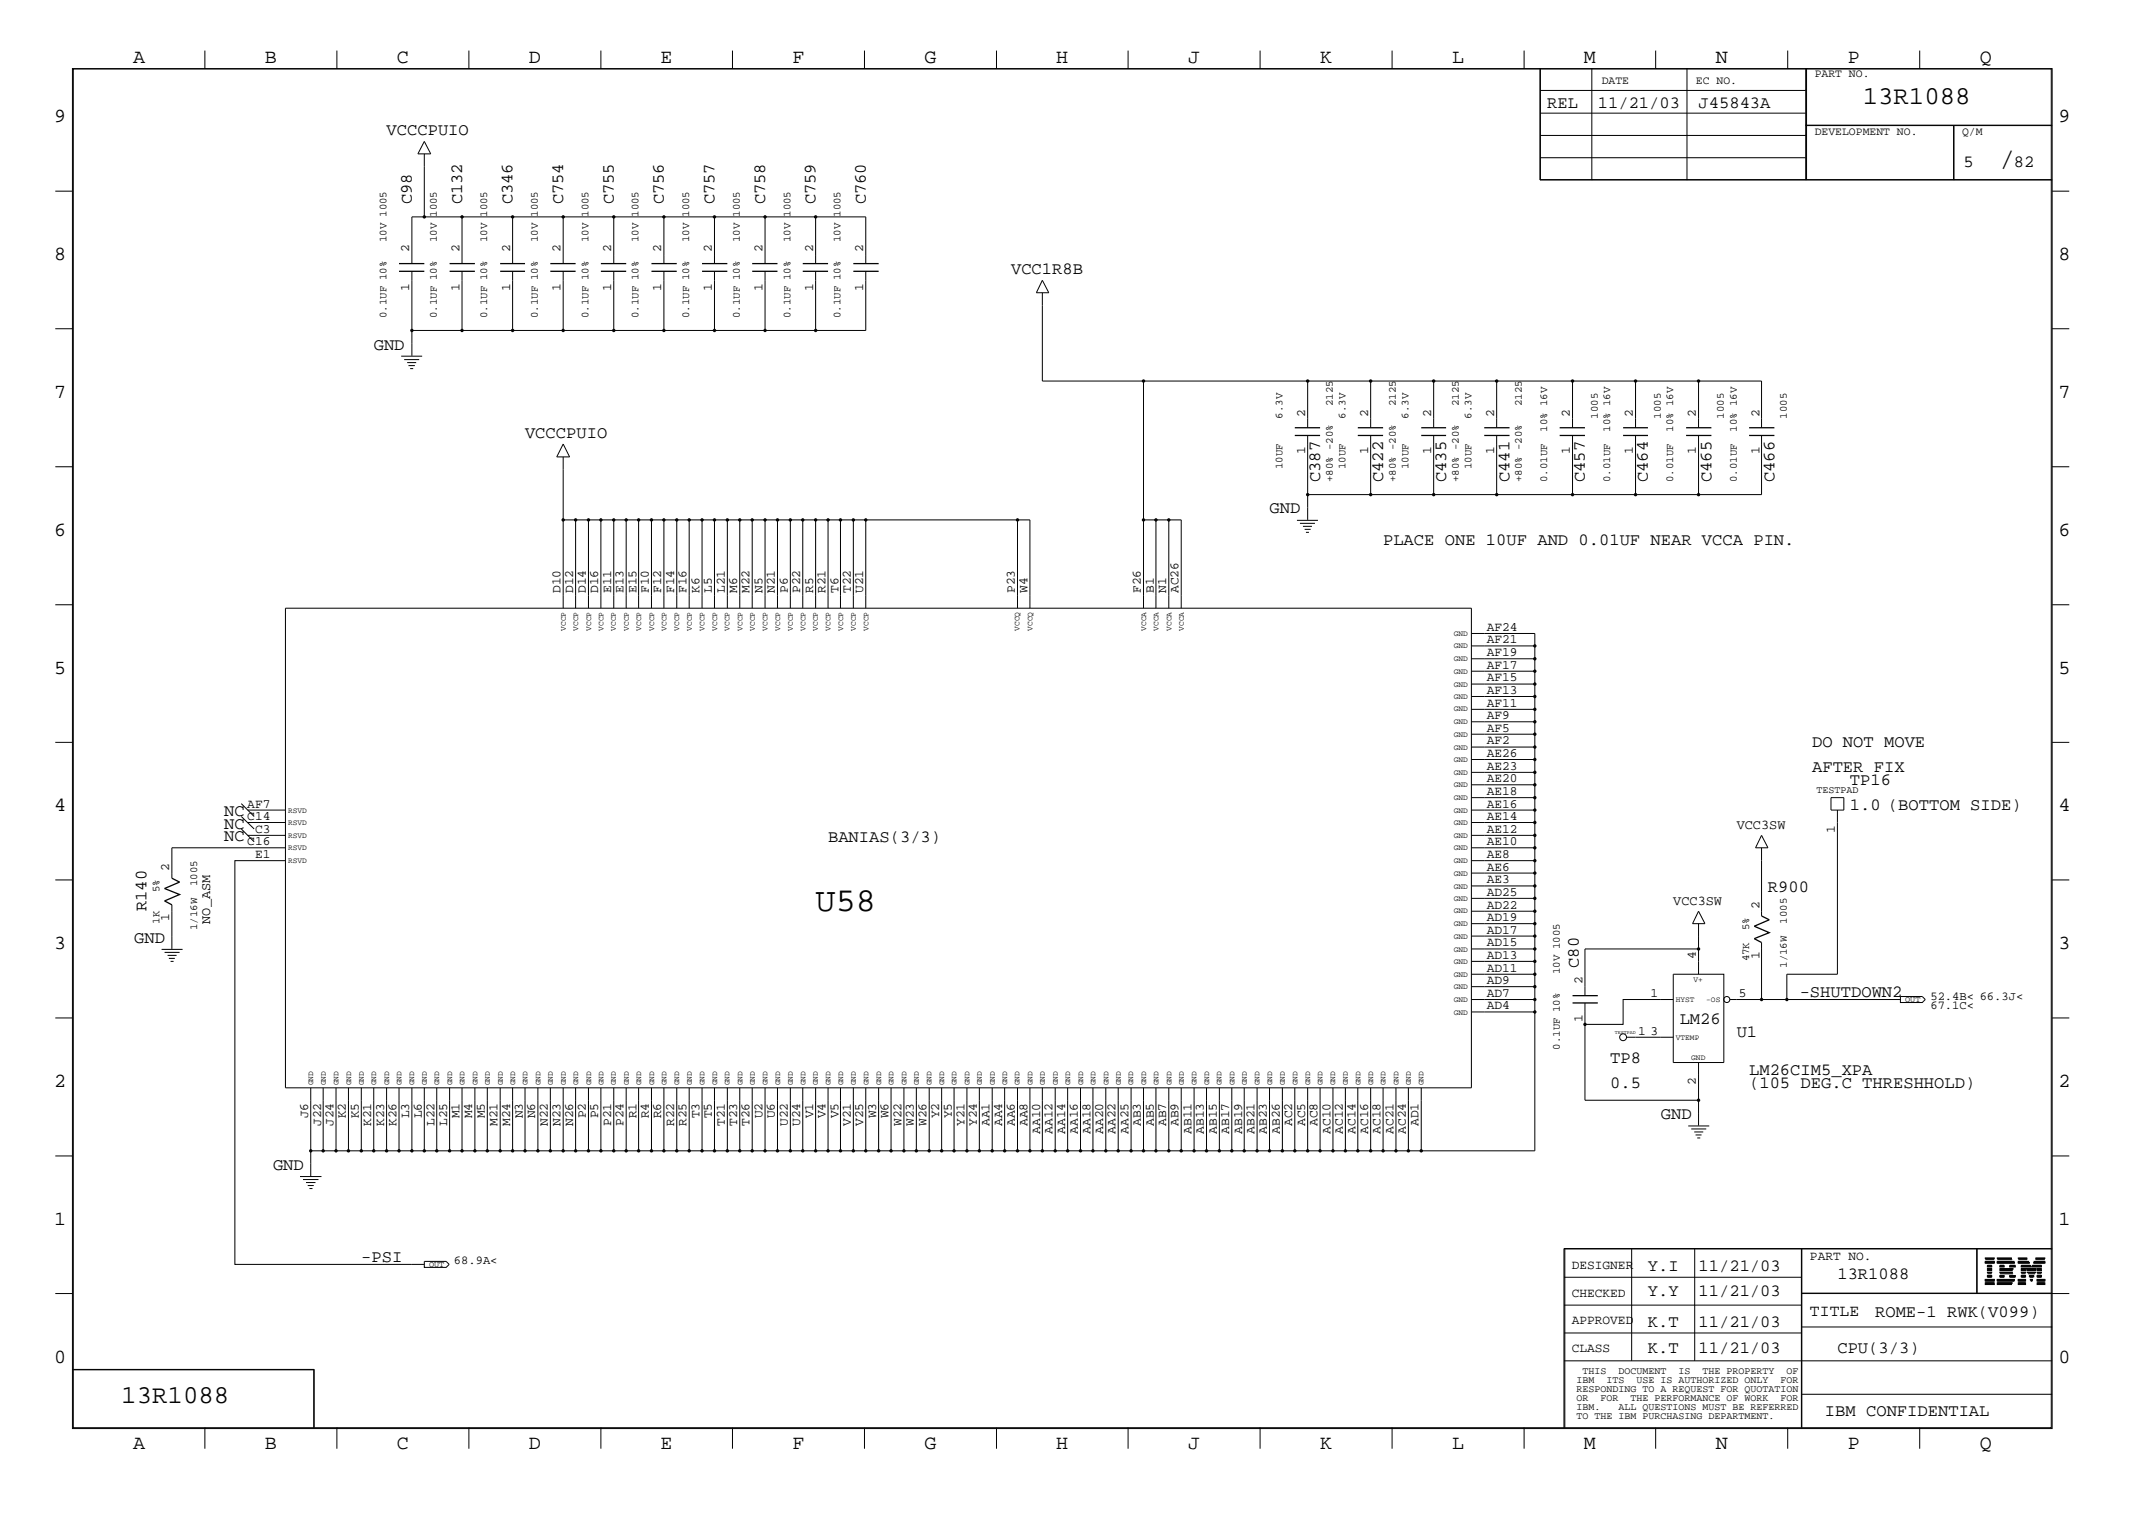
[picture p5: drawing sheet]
<svg xmlns="http://www.w3.org/2000/svg" width="423mm" height="300mm" viewBox="0 0 423 300" stroke-linecap="round" stroke-linejoin="round" font-family="sans-serif">
<defs><g id="words">
<text font-size="6.6" x="161.1" y="180">U58</text>
<text font-size="5.2" x="395" y="32.9">/</text>
<g font-size="5.1">
<text x="368" y="20.5">13R1088</text>
<text x="24" y="277.2">13R1088</text>
</g>
<g font-size="4">
<text x="26.3" y="12.5">A</text>
<text x="52.3" y="12.5">B</text>
<text x="78.4" y="12.5">C</text>
<text x="104.5" y="12.5">D</text>
<text x="130.5" y="12.5">E</text>
<text x="156.5" y="12.5">F</text>
<text x="182.6" y="12.5">G</text>
<text x="208.6" y="12.5">H</text>
<text x="234.7" y="12.5">J</text>
<text x="260.8" y="12.5">K</text>
<text x="286.9" y="12.5">L</text>
<text x="312.8" y="12.5">M</text>
<text x="338.9" y="12.5">N</text>
<text x="365" y="12.5">P</text>
<text x="391.1" y="12.5">Q</text>
<text x="10.7" y="24.1">9</text>
<text x="406.7" y="24.1">9</text>
<text x="10.7" y="51.4">8</text>
<text x="406.7" y="51.4">8</text>
<text x="10.7" y="78.6">7</text>
<text x="406.7" y="78.6">7</text>
<text x="10.7" y="105.8">6</text>
<text x="406.7" y="105.8">6</text>
<text x="10.7" y="133.1">5</text>
<text x="406.7" y="133.1">5</text>
<text x="10.7" y="160.2">4</text>
<text x="406.7" y="160.2">4</text>
<text x="10.7" y="187.5">3</text>
<text x="406.7" y="187.5">3</text>
<text x="10.7" y="214.6">2</text>
<text x="406.7" y="214.6">2</text>
<text x="10.7" y="241.9">1</text>
<text x="406.7" y="241.9">1</text>
<text x="10.7" y="269.2">0</text>
<text x="406.7" y="269.2">0</text>
<text x="26.3" y="286.2">A</text>
<text x="52.3" y="286.2">B</text>
<text x="78.4" y="286.2">C</text>
<text x="104.5" y="286.2">D</text>
<text x="130.5" y="286.2">E</text>
<text x="156.5" y="286.2">F</text>
<text x="182.6" y="286.2">G</text>
<text x="208.6" y="286.2">H</text>
<text x="234.7" y="286.2">J</text>
<text x="260.8" y="286.2">K</text>
<text x="286.9" y="286.2">L</text>
<text x="312.8" y="286.2">M</text>
<text x="338.9" y="286.2">N</text>
<text x="365" y="286.2">P</text>
<text x="391.1" y="286.2">Q</text>
</g>
<g font-size="3.4">
<text x="305.6" y="21.4">REL</text>
<text x="315.6" y="21.4">11/21/03</text>
<text x="335.5" y="21.4">J45843A</text>
<text x="76.4" y="26.7">VCCCPUIO</text>
<text x="387.9" y="32.9">5</text>
<text x="397.8" y="32.9">82</text>
<text x="81.4" y="40.4" transform="rotate(-90 81.4 40.4)">C98</text>
<text x="91.3" y="40.4" transform="rotate(-90 91.3 40.4)">C132</text>
<text x="101.3" y="40.4" transform="rotate(-90 101.3 40.4)">C346</text>
<text x="111.3" y="40.4" transform="rotate(-90 111.3 40.4)">C754</text>
<text x="121.2" y="40.4" transform="rotate(-90 121.2 40.4)">C755</text>
<text x="131.1" y="40.4" transform="rotate(-90 131.1 40.4)">C756</text>
<text x="141.1" y="40.4" transform="rotate(-90 141.1 40.4)">C757</text>
<text x="151.1" y="40.4" transform="rotate(-90 151.1 40.4)">C758</text>
<text x="161.1" y="40.4" transform="rotate(-90 161.1 40.4)">C759</text>
<text x="171" y="40.4" transform="rotate(-90 171 40.4)">C760</text>
<text x="199.7" y="54.1">VCC1R8B</text>
<text x="73.8" y="69.1">GND</text>
<text x="103.7" y="86.5">VCCCPUIO</text>
<text x="260.8" y="95.2" transform="rotate(-90 260.8 95.2)">C387</text>
<text x="273.2" y="95.2" transform="rotate(-90 273.2 95.2)">C422</text>
<text x="285.7" y="95.2" transform="rotate(-90 285.7 95.2)">C435</text>
<text x="298.2" y="95.2" transform="rotate(-90 298.2 95.2)">C441</text>
<text x="313.1" y="95.2" transform="rotate(-90 313.1 95.2)">C457</text>
<text x="325.5" y="95.2" transform="rotate(-90 325.5 95.2)">C464</text>
<text x="338.1" y="95.2" transform="rotate(-90 338.1 95.2)">C465</text>
<text x="350.5" y="95.2" transform="rotate(-90 350.5 95.2)">C466</text>
<text x="250.8" y="101.4">GND</text>
<text x="273.2" y="107.7">PLACE ONE 10UF AND 0.01UF NEAR VCCA PIN.</text>
<text x="358" y="147.6">DO NOT MOVE</text>
<text x="358" y="152.6">AFTER FIX</text>
<text x="365.4" y="155">TP16</text>
<text x="44.3" y="161.2">NC</text>
<text x="365.4" y="160">1.0 (BOTTOM SIDE)</text>
<text x="44.3" y="166.2">NC</text>
<text x="44.3" y="163.7">NC</text>
<text x="163.6" y="166.3">BANIAS(3/3)</text>
<text x="349.2" y="176.2">R900</text>
<text x="29" y="180" transform="rotate(-90 29 180)">R140</text>
<text x="26.5" y="186.2">GND</text>
<text x="311.9" y="191.2" transform="rotate(-90 311.9 191.2)">C80</text>
<text x="355.5" y="196.9">-SHUTDOWN2</text>
<text x="331.8" y="202.4">LM26</text>
<text x="318.1" y="209.9">TP8</text>
<text x="343.1" y="204.9">U1</text>
<text x="318.1" y="214.9">0.5</text>
<text x="345.5" y="214.9">(105 DEG.C THRESHHOLD)</text>
<text x="345.5" y="212.3">LM26CIM5_XPA</text>
<text x="328.1" y="221.1">GND</text>
<text x="53.9" y="231.1">GND</text>
<text x="71.4" y="249.3">-PSI</text>
<text x="325.5" y="251">Y.I</text>
<text x="335.5" y="251">11/21/03</text>
<text x="325.5" y="255.9">Y.Y</text>
<text x="335.5" y="255.9">11/21/03</text>
<text x="363" y="252.7">13R1088</text>
<text x="325.5" y="262.2">K.T</text>
<text x="335.5" y="262.2">11/21/03</text>
<text x="370.4" y="260.2">ROME-1 RWK(V099)</text>
<text x="325.5" y="267.2">K.T</text>
<text x="335.5" y="267.2">11/21/03</text>
<text x="363" y="267.2">CPU(3/3)</text>
<text x="360.5" y="279.7">IBM CONFIDENTIAL</text>
</g>
<text font-size="3.2" x="357.5" y="260">TITLE</text>
<g font-size="2.7">
<text x="343.1" y="163.7">VCC3SW</text>
<text x="330.5" y="178.7">VCC3SW</text>
<text x="41.5" y="182.5" transform="rotate(-90 41.5 182.5)">NO_ASM</text>
</g>
<g font-size="2.5">
<text x="80.9" y="49.9" transform="rotate(-90 80.9 49.9)">2</text>
<text x="90.8" y="49.9" transform="rotate(-90 90.8 49.9)">2</text>
<text x="100.8" y="49.9" transform="rotate(-90 100.8 49.9)">2</text>
<text x="110.7" y="49.9" transform="rotate(-90 110.7 49.9)">2</text>
<text x="120.7" y="49.9" transform="rotate(-90 120.7 49.9)">2</text>
<text x="130.6" y="49.9" transform="rotate(-90 130.6 49.9)">2</text>
<text x="140.6" y="49.9" transform="rotate(-90 140.6 49.9)">2</text>
<text x="150.6" y="49.9" transform="rotate(-90 150.6 49.9)">2</text>
<text x="160.6" y="49.9" transform="rotate(-90 160.6 49.9)">2</text>
<text x="170.5" y="49.9" transform="rotate(-90 170.5 49.9)">2</text>
<text x="80.9" y="57.4" transform="rotate(-90 80.9 57.4)">1</text>
<text x="90.8" y="57.4" transform="rotate(-90 90.8 57.4)">1</text>
<text x="100.8" y="57.4" transform="rotate(-90 100.8 57.4)">1</text>
<text x="110.7" y="57.4" transform="rotate(-90 110.7 57.4)">1</text>
<text x="120.7" y="57.4" transform="rotate(-90 120.7 57.4)">1</text>
<text x="130.6" y="57.4" transform="rotate(-90 130.6 57.4)">1</text>
<text x="140.6" y="57.4" transform="rotate(-90 140.6 57.4)">1</text>
<text x="150.6" y="57.4" transform="rotate(-90 150.6 57.4)">1</text>
<text x="160.6" y="57.4" transform="rotate(-90 160.6 57.4)">1</text>
<text x="170.5" y="57.4" transform="rotate(-90 170.5 57.4)">1</text>
<text x="257.8" y="82.3" transform="rotate(-90 257.8 82.3)">2</text>
<text x="270.3" y="82.3" transform="rotate(-90 270.3 82.3)">2</text>
<text x="282.7" y="82.3" transform="rotate(-90 282.7 82.3)">2</text>
<text x="295.1" y="82.3" transform="rotate(-90 295.1 82.3)">2</text>
<text x="310.1" y="82.3" transform="rotate(-90 310.1 82.3)">2</text>
<text x="322.6" y="82.3" transform="rotate(-90 322.6 82.3)">2</text>
<text x="335" y="82.3" transform="rotate(-90 335 82.3)">2</text>
<text x="347.6" y="82.3" transform="rotate(-90 347.6 82.3)">2</text>
<text x="257.8" y="89.7" transform="rotate(-90 257.8 89.7)">1</text>
<text x="270.3" y="89.7" transform="rotate(-90 270.3 89.7)">1</text>
<text x="282.7" y="89.7" transform="rotate(-90 282.7 89.7)">1</text>
<text x="295.1" y="89.7" transform="rotate(-90 295.1 89.7)">1</text>
<text x="310.1" y="89.7" transform="rotate(-90 310.1 89.7)">1</text>
<text x="322.6" y="89.7" transform="rotate(-90 322.6 89.7)">1</text>
<text x="335" y="89.7" transform="rotate(-90 335 89.7)">1</text>
<text x="347.6" y="89.7" transform="rotate(-90 347.6 89.7)">1</text>
<text x="110.7" y="117.2" transform="rotate(-90 110.7 117.2)">D10</text>
<text x="113.2" y="117.2" transform="rotate(-90 113.2 117.2)">D12</text>
<text x="115.7" y="117.2" transform="rotate(-90 115.7 117.2)">D14</text>
<text x="118.2" y="117.2" transform="rotate(-90 118.2 117.2)">D16</text>
<text x="120.7" y="117.2" transform="rotate(-90 120.7 117.2)">E11</text>
<text x="123.2" y="117.2" transform="rotate(-90 123.2 117.2)">E13</text>
<text x="125.7" y="117.2" transform="rotate(-90 125.7 117.2)">E15</text>
<text x="128.2" y="117.2" transform="rotate(-90 128.2 117.2)">F10</text>
<text x="130.6" y="117.2" transform="rotate(-90 130.6 117.2)">F12</text>
<text x="133.2" y="117.2" transform="rotate(-90 133.2 117.2)">F14</text>
<text x="135.6" y="117.2" transform="rotate(-90 135.6 117.2)">F16</text>
<text x="138.2" y="117.2" transform="rotate(-90 138.2 117.2)">K6</text>
<text x="140.6" y="117.2" transform="rotate(-90 140.6 117.2)">L5</text>
<text x="143.2" y="117.2" transform="rotate(-90 143.2 117.2)">L21</text>
<text x="145.6" y="117.2" transform="rotate(-90 145.6 117.2)">M6</text>
<text x="148.1" y="117.2" transform="rotate(-90 148.1 117.2)">M22</text>
<text x="150.6" y="117.2" transform="rotate(-90 150.6 117.2)">N5</text>
<text x="153.1" y="117.2" transform="rotate(-90 153.1 117.2)">N21</text>
<text x="155.6" y="117.2" transform="rotate(-90 155.6 117.2)">P6</text>
<text x="158.1" y="117.2" transform="rotate(-90 158.1 117.2)">P22</text>
<text x="160.6" y="117.2" transform="rotate(-90 160.6 117.2)">R5</text>
<text x="163.1" y="117.2" transform="rotate(-90 163.1 117.2)">R21</text>
<text x="165.6" y="117.2" transform="rotate(-90 165.6 117.2)">T6</text>
<text x="168.1" y="117.2" transform="rotate(-90 168.1 117.2)">T22</text>
<text x="170.5" y="117.2" transform="rotate(-90 170.5 117.2)">U21</text>
<text x="200.5" y="117.2" transform="rotate(-90 200.5 117.2)">P23</text>
<text x="202.9" y="117.2" transform="rotate(-90 202.9 117.2)">W4</text>
<text x="225.4" y="117.2" transform="rotate(-90 225.4 117.2)">F26</text>
<text x="227.9" y="117.2" transform="rotate(-90 227.9 117.2)">B1</text>
<text x="230.4" y="117.2" transform="rotate(-90 230.4 117.2)">N1</text>
<text x="232.8" y="117.2" transform="rotate(-90 232.8 117.2)">AC26</text>
<text x="293.7" y="124.6">AF24</text>
<text x="293.7" y="129.6">AF19</text>
<text x="293.7" y="127.1">AF21</text>
<text x="293.7" y="137.1">AF13</text>
<text x="293.7" y="134.6">AF15</text>
<text x="293.7" y="132.1">AF17</text>
<text x="293.7" y="142.1">AF9</text>
<text x="293.7" y="139.6">AF11</text>
<text x="293.7" y="149.5">AE26</text>
<text x="293.7" y="147.1">AF2</text>
<text x="293.7" y="144.6">AF5</text>
<text x="293.7" y="154.5">AE20</text>
<text x="293.7" y="152.1">AE23</text>
<text x="48.9" y="159.5">AF7</text>
<text x="293.7" y="159.5">AE16</text>
<text x="293.7" y="157.1">AE18</text>
<text x="48.9" y="167">C16</text>
<text x="48.9" y="162.1">C14</text>
<text x="50.4" y="164.5">C3</text>
<text x="293.7" y="167">AE10</text>
<text x="293.7" y="164.5">AE12</text>
<text x="293.7" y="162.1">AE14</text>
<text x="362.5" y="164.5" transform="rotate(-90 362.5 164.5)">1</text>
<text x="33.4" y="172" transform="rotate(-90 33.4 172)">2</text>
<text x="50.4" y="169.5">E1</text>
<text x="293.7" y="172">AE6</text>
<text x="293.7" y="169.5">AE8</text>
<text x="293.7" y="179.5">AD22</text>
<text x="293.7" y="177">AD25</text>
<text x="293.7" y="174.5">AE3</text>
<text x="347.6" y="179.5" transform="rotate(-90 347.6 179.5)">2</text>
<text x="33.4" y="181.9" transform="rotate(-90 33.4 181.9)">1</text>
<text x="293.7" y="184.5">AD17</text>
<text x="293.7" y="181.9">AD19</text>
<text x="293.7" y="191.9">AD11</text>
<text x="293.7" y="189.4">AD13</text>
<text x="293.7" y="186.9">AD15</text>
<text x="335" y="189.4" transform="rotate(-90 335 189.4)">4</text>
<text x="347.6" y="189.5" transform="rotate(-90 347.6 189.5)">1</text>
<text x="293.7" y="196.9">AD7</text>
<text x="293.7" y="194.4">AD9</text>
<text x="312.6" y="194.4" transform="rotate(-90 312.6 194.4)">2</text>
<text x="326.1" y="196.9">1</text>
<text x="343.5" y="196.9">5</text>
<text x="293.7" y="199.4">AD4</text>
<text x="312.6" y="201.9" transform="rotate(-90 312.6 201.9)">1</text>
<text x="323.6" y="204.4">1</text>
<text x="326.1" y="204.4">3</text>
<text x="335" y="214.4" transform="rotate(-90 335 214.4)">2</text>
<text x="60.9" y="220.9" transform="rotate(-90 60.9 220.9)">J6</text>
<text x="68.3" y="220.9" transform="rotate(-90 68.3 220.9)">K2</text>
<text x="70.9" y="220.9" transform="rotate(-90 70.9 220.9)">K5</text>
<text x="80.9" y="220.9" transform="rotate(-90 80.9 220.9)">L3</text>
<text x="83.3" y="220.9" transform="rotate(-90 83.3 220.9)">L6</text>
<text x="90.8" y="220.9" transform="rotate(-90 90.8 220.9)">M1</text>
<text x="93.3" y="220.9" transform="rotate(-90 93.3 220.9)">M4</text>
<text x="95.8" y="220.9" transform="rotate(-90 95.8 220.9)">M5</text>
<text x="103.3" y="220.9" transform="rotate(-90 103.3 220.9)">N3</text>
<text x="105.7" y="220.9" transform="rotate(-90 105.7 220.9)">N6</text>
<text x="115.7" y="220.9" transform="rotate(-90 115.7 220.9)">P2</text>
<text x="118.2" y="220.9" transform="rotate(-90 118.2 220.9)">P5</text>
<text x="125.7" y="220.9" transform="rotate(-90 125.7 220.9)">R1</text>
<text x="128.2" y="220.9" transform="rotate(-90 128.2 220.9)">R4</text>
<text x="130.6" y="220.9" transform="rotate(-90 130.6 220.9)">R6</text>
<text x="138.2" y="220.9" transform="rotate(-90 138.2 220.9)">T3</text>
<text x="140.6" y="220.9" transform="rotate(-90 140.6 220.9)">T5</text>
<text x="150.6" y="220.9" transform="rotate(-90 150.6 220.9)">U2</text>
<text x="153.1" y="220.9" transform="rotate(-90 153.1 220.9)">U6</text>
<text x="160.6" y="220.9" transform="rotate(-90 160.6 220.9)">V1</text>
<text x="163.1" y="220.9" transform="rotate(-90 163.1 220.9)">V4</text>
<text x="165.6" y="220.9" transform="rotate(-90 165.6 220.9)">V5</text>
<text x="173.1" y="220.9" transform="rotate(-90 173.1 220.9)">W3</text>
<text x="175.5" y="220.9" transform="rotate(-90 175.5 220.9)">W6</text>
<text x="185.5" y="220.9" transform="rotate(-90 185.5 220.9)">Y2</text>
<text x="188" y="220.9" transform="rotate(-90 188 220.9)">Y5</text>
<text x="63.4" y="222.4" transform="rotate(-90 63.4 222.4)">J22</text>
<text x="65.9" y="222.4" transform="rotate(-90 65.9 222.4)">J24</text>
<text x="73.3" y="222.4" transform="rotate(-90 73.3 222.4)">K21</text>
<text x="75.9" y="222.4" transform="rotate(-90 75.9 222.4)">K23</text>
<text x="78.3" y="222.4" transform="rotate(-90 78.3 222.4)">K26</text>
<text x="85.9" y="222.4" transform="rotate(-90 85.9 222.4)">L22</text>
<text x="88.3" y="222.4" transform="rotate(-90 88.3 222.4)">L25</text>
<text x="98.3" y="222.4" transform="rotate(-90 98.3 222.4)">M21</text>
<text x="100.8" y="222.4" transform="rotate(-90 100.8 222.4)">M24</text>
<text x="108.2" y="222.4" transform="rotate(-90 108.2 222.4)">N22</text>
<text x="110.7" y="222.4" transform="rotate(-90 110.7 222.4)">N23</text>
<text x="113.2" y="222.4" transform="rotate(-90 113.2 222.4)">N26</text>
<text x="120.7" y="222.4" transform="rotate(-90 120.7 222.4)">P21</text>
<text x="123.2" y="222.4" transform="rotate(-90 123.2 222.4)">P24</text>
<text x="133.2" y="222.4" transform="rotate(-90 133.2 222.4)">R22</text>
<text x="135.6" y="222.4" transform="rotate(-90 135.6 222.4)">R25</text>
<text x="143.2" y="222.4" transform="rotate(-90 143.2 222.4)">T21</text>
<text x="145.6" y="222.4" transform="rotate(-90 145.6 222.4)">T23</text>
<text x="148.1" y="222.4" transform="rotate(-90 148.1 222.4)">T26</text>
<text x="155.6" y="222.4" transform="rotate(-90 155.6 222.4)">U22</text>
<text x="158.1" y="222.4" transform="rotate(-90 158.1 222.4)">U24</text>
<text x="168.1" y="222.4" transform="rotate(-90 168.1 222.4)">V21</text>
<text x="170.5" y="222.4" transform="rotate(-90 170.5 222.4)">V25</text>
<text x="178.1" y="222.4" transform="rotate(-90 178.1 222.4)">W22</text>
<text x="180.5" y="222.4" transform="rotate(-90 180.5 222.4)">W23</text>
<text x="183" y="222.4" transform="rotate(-90 183 222.4)">W26</text>
<text x="190.5" y="222.4" transform="rotate(-90 190.5 222.4)">Y21</text>
<text x="193" y="222.4" transform="rotate(-90 193 222.4)">Y24</text>
<text x="195.5" y="222.4" transform="rotate(-90 195.5 222.4)">AA1</text>
<text x="198" y="222.4" transform="rotate(-90 198 222.4)">AA4</text>
<text x="200.5" y="222.4" transform="rotate(-90 200.5 222.4)">AA6</text>
<text x="202.9" y="222.4" transform="rotate(-90 202.9 222.4)">AA8</text>
<text x="205.5" y="223.9" transform="rotate(-90 205.5 223.9)">AA10</text>
<text x="207.9" y="223.9" transform="rotate(-90 207.9 223.9)">AA12</text>
<text x="210.4" y="223.9" transform="rotate(-90 210.4 223.9)">AA14</text>
<text x="212.9" y="223.9" transform="rotate(-90 212.9 223.9)">AA16</text>
<text x="215.4" y="223.9" transform="rotate(-90 215.4 223.9)">AA18</text>
<text x="217.9" y="223.9" transform="rotate(-90 217.9 223.9)">AA20</text>
<text x="220.4" y="223.9" transform="rotate(-90 220.4 223.9)">AA22</text>
<text x="222.9" y="223.9" transform="rotate(-90 222.9 223.9)">AA25</text>
<text x="225.4" y="222.4" transform="rotate(-90 225.4 222.4)">AB3</text>
<text x="227.9" y="222.4" transform="rotate(-90 227.9 222.4)">AB5</text>
<text x="230.4" y="222.4" transform="rotate(-90 230.4 222.4)">AB7</text>
<text x="232.8" y="222.4" transform="rotate(-90 232.8 222.4)">AB9</text>
<text x="235.4" y="223.9" transform="rotate(-90 235.4 223.9)">AB11</text>
<text x="237.8" y="223.9" transform="rotate(-90 237.8 223.9)">AB13</text>
<text x="240.4" y="223.9" transform="rotate(-90 240.4 223.9)">AB15</text>
<text x="242.8" y="223.9" transform="rotate(-90 242.8 223.9)">AB17</text>
<text x="245.4" y="223.9" transform="rotate(-90 245.4 223.9)">AB19</text>
<text x="247.8" y="223.9" transform="rotate(-90 247.8 223.9)">AB21</text>
<text x="250.3" y="223.9" transform="rotate(-90 250.3 223.9)">AB23</text>
<text x="252.8" y="223.9" transform="rotate(-90 252.8 223.9)">AB26</text>
<text x="255.3" y="222.4" transform="rotate(-90 255.3 222.4)">AC2</text>
<text x="257.8" y="222.4" transform="rotate(-90 257.8 222.4)">AC5</text>
<text x="260.3" y="222.4" transform="rotate(-90 260.3 222.4)">AC8</text>
<text x="262.8" y="223.9" transform="rotate(-90 262.8 223.9)">AC10</text>
<text x="265.3" y="223.9" transform="rotate(-90 265.3 223.9)">AC12</text>
<text x="267.8" y="223.9" transform="rotate(-90 267.8 223.9)">AC14</text>
<text x="270.3" y="223.9" transform="rotate(-90 270.3 223.9)">AC16</text>
<text x="272.7" y="223.9" transform="rotate(-90 272.7 223.9)">AC18</text>
<text x="275.3" y="223.9" transform="rotate(-90 275.3 223.9)">AC21</text>
<text x="277.7" y="223.9" transform="rotate(-90 277.7 223.9)">AC24</text>
<text x="280.2" y="222.4" transform="rotate(-90 280.2 222.4)">AD1</text>
<text x="310.5" y="250.6">DESIGNER</text>
<text x="357.5" y="248.8">PART NO.</text>
<text x="310.5" y="256.1">CHECKED</text>
<text x="310.5" y="261.5">APPROVED</text>
<text x="310.5" y="267">CLASS</text>
</g>
<g font-size="2.4">
<text x="381.3" y="197.4">52.4B&lt; 66.3J&lt;</text>
<text x="381.3" y="199.2">67.1C&lt;</text>
<text x="89.7" y="249.8">68.9A&lt;</text>
</g>
<g font-size="2.3">
<text x="316.4" y="16.7">DATE</text>
<text x="335" y="16.7">EC NO.</text>
<text x="358.5" y="15.2">PART NO.</text>
<text x="358.5" y="26.6">DEVELOPMENT NO.</text>
<text x="387.6" y="26.6">Q/M</text>
</g>
<g font-size="2.1">
<text x="76.4" y="47.8" transform="rotate(-90 76.4 47.8)">10V 1005</text>
<text x="86.3" y="42.8" transform="rotate(-90 86.3 42.8)">1005</text>
<text x="86.3" y="47.8" transform="rotate(-90 86.3 47.8)">10V</text>
<text x="96.3" y="42.8" transform="rotate(-90 96.3 42.8)">1005</text>
<text x="96.3" y="47.8" transform="rotate(-90 96.3 47.8)">10V</text>
<text x="106.3" y="42.8" transform="rotate(-90 106.3 42.8)">1005</text>
<text x="106.3" y="47.8" transform="rotate(-90 106.3 47.8)">10V</text>
<text x="116.2" y="42.8" transform="rotate(-90 116.2 42.8)">1005</text>
<text x="116.2" y="47.8" transform="rotate(-90 116.2 47.8)">10V</text>
<text x="126.2" y="42.8" transform="rotate(-90 126.2 42.8)">1005</text>
<text x="126.2" y="47.8" transform="rotate(-90 126.2 47.8)">10V</text>
<text x="136.1" y="42.8" transform="rotate(-90 136.1 42.8)">1005</text>
<text x="136.1" y="47.8" transform="rotate(-90 136.1 47.8)">10V</text>
<text x="146.1" y="42.8" transform="rotate(-90 146.1 42.8)">1005</text>
<text x="146.1" y="47.8" transform="rotate(-90 146.1 47.8)">10V</text>
<text x="156.1" y="42.8" transform="rotate(-90 156.1 42.8)">1005</text>
<text x="156.1" y="47.8" transform="rotate(-90 156.1 47.8)">10V</text>
<text x="166" y="42.8" transform="rotate(-90 166 42.8)">1005</text>
<text x="166" y="47.8" transform="rotate(-90 166 47.8)">10V</text>
<text x="76.4" y="62.8" transform="rotate(-90 76.4 62.8)">0.1UF 10%</text>
<text x="86.3" y="62.8" transform="rotate(-90 86.3 62.8)">0.1UF 10%</text>
<text x="96.3" y="62.8" transform="rotate(-90 96.3 62.8)">0.1UF 10%</text>
<text x="106.3" y="62.8" transform="rotate(-90 106.3 62.8)">0.1UF 10%</text>
<text x="116.2" y="62.8" transform="rotate(-90 116.2 62.8)">0.1UF 10%</text>
<text x="126.2" y="62.8" transform="rotate(-90 126.2 62.8)">0.1UF 10%</text>
<text x="136.1" y="62.8" transform="rotate(-90 136.1 62.8)">0.1UF 10%</text>
<text x="146.1" y="62.8" transform="rotate(-90 146.1 62.8)">0.1UF 10%</text>
<text x="156.1" y="62.8" transform="rotate(-90 156.1 62.8)">0.1UF 10%</text>
<text x="166" y="62.8" transform="rotate(-90 166 62.8)">0.1UF 10%</text>
<text x="253.3" y="82.7" transform="rotate(-90 253.3 82.7)">6.3V</text>
<text x="263.3" y="80.3" transform="rotate(-90 263.3 80.3)">2125</text>
<text x="265.8" y="82.7" transform="rotate(-90 265.8 82.7)">6.3V</text>
<text x="275.8" y="80.3" transform="rotate(-90 275.8 80.3)">2125</text>
<text x="278.2" y="82.7" transform="rotate(-90 278.2 82.7)">6.3V</text>
<text x="288.2" y="80.3" transform="rotate(-90 288.2 80.3)">2125</text>
<text x="290.7" y="82.7" transform="rotate(-90 290.7 82.7)">6.3V</text>
<text x="300.7" y="80.3" transform="rotate(-90 300.7 80.3)">2125</text>
<text x="315.6" y="82.7" transform="rotate(-90 315.6 82.7)">1005</text>
<text x="328.1" y="82.7" transform="rotate(-90 328.1 82.7)">1005</text>
<text x="340.5" y="82.7" transform="rotate(-90 340.5 82.7)">1005</text>
<text x="353" y="82.7" transform="rotate(-90 353 82.7)">1005</text>
<text x="305.6" y="85.3" transform="rotate(-90 305.6 85.3)">10% 16V</text>
<text x="318.1" y="85.3" transform="rotate(-90 318.1 85.3)">10% 16V</text>
<text x="330.5" y="85.3" transform="rotate(-90 330.5 85.3)">10% 16V</text>
<text x="343.1" y="85.3" transform="rotate(-90 343.1 85.3)">10% 16V</text>
<text x="253.3" y="92.7" transform="rotate(-90 253.3 92.7)">10UF</text>
<text x="263.3" y="95.2" transform="rotate(-90 263.3 95.2)">+80% -20%</text>
<text x="265.8" y="92.7" transform="rotate(-90 265.8 92.7)">10UF</text>
<text x="275.8" y="95.2" transform="rotate(-90 275.8 95.2)">+80% -20%</text>
<text x="278.2" y="92.7" transform="rotate(-90 278.2 92.7)">10UF</text>
<text x="288.2" y="95.2" transform="rotate(-90 288.2 95.2)">+80% -20%</text>
<text x="290.7" y="92.7" transform="rotate(-90 290.7 92.7)">10UF</text>
<text x="300.7" y="95.2" transform="rotate(-90 300.7 95.2)">+80% -20%</text>
<text x="305.6" y="95.2" transform="rotate(-90 305.6 95.2)">0.01UF</text>
<text x="318.1" y="95.2" transform="rotate(-90 318.1 95.2)">0.01UF</text>
<text x="330.5" y="95.2" transform="rotate(-90 330.5 95.2)">0.01UF</text>
<text x="343.1" y="95.2" transform="rotate(-90 343.1 95.2)">0.01UF</text>
<text x="31.5" y="176.2" transform="rotate(-90 31.5 176.2)">5%</text>
<text x="38.9" y="175" transform="rotate(-90 38.9 175)">1005</text>
<text x="31.5" y="182.5" transform="rotate(-90 31.5 182.5)">1K</text>
<text x="38.9" y="183.7" transform="rotate(-90 38.9 183.7)">1/16W</text>
<text x="345.5" y="183.7" transform="rotate(-90 345.5 183.7)">5%</text>
<text x="353" y="182.5" transform="rotate(-90 353 182.5)">1005</text>
<text x="345.5" y="189.9" transform="rotate(-90 345.5 189.9)">47K</text>
<text x="353" y="191.2" transform="rotate(-90 353 191.2)">1/16W</text>
<text x="308.1" y="192.4" transform="rotate(-90 308.1 192.4)">10V 1005</text>
<text x="308.1" y="207.3" transform="rotate(-90 308.1 207.3)">0.1UF 10%</text>
</g>
<g font-size="2">
<text x="358.8" y="156.5">TESTPAD</text>
<text x="311.4" y="273.2">IBM</text>
<text x="311.4" y="275">RESPONDING TO A REQUEST FOR QUOTATION</text>
<text x="312.6" y="271.4">THIS</text>
<text x="317.3" y="273.2">ITS</text>
<text x="319.7" y="271.4">DOCUMENT</text>
<text x="323.3" y="273.2">USE IS AUTHORIZED ONLY</text>
<text x="331.6" y="271.4">IS</text>
<text x="336.3" y="271.4">THE PROPERTY</text>
<text x="351.7" y="273.2">FOR</text>
<text x="352.9" y="271.4">OF</text>
<text x="311.4" y="276.7">OR</text>
<text x="311.4" y="278.6">IBM.</text>
<text x="311.4" y="280.2">TO THE IBM PURCHASING DEPARTMENT.</text>
<text x="316.1" y="276.7">FOR</text>
<text x="319.7" y="278.6">ALL QUESTIONS MUST BE REFERRED</text>
<text x="322.1" y="276.7">THE PERFORMANCE OF WORK</text>
<text x="351.7" y="276.7">FOR</text>
</g>
<g font-size="1.7">
<text x="376.3" y="197.9">OUT</text>
<text x="84.8" y="250.2">OUT</text>
</g>
<g font-size="1.6">
<text x="111.8" y="124.6" transform="rotate(-90 111.8 124.6)">VCCP</text>
<text x="114.2" y="124.6" transform="rotate(-90 114.2 124.6)">VCCP</text>
<text x="116.8" y="124.6" transform="rotate(-90 116.8 124.6)">VCCP</text>
<text x="119.2" y="124.6" transform="rotate(-90 119.2 124.6)">VCCP</text>
<text x="121.7" y="124.6" transform="rotate(-90 121.7 124.6)">VCCP</text>
<text x="124.2" y="124.6" transform="rotate(-90 124.2 124.6)">VCCP</text>
<text x="126.7" y="124.6" transform="rotate(-90 126.7 124.6)">VCCP</text>
<text x="129.2" y="124.6" transform="rotate(-90 129.2 124.6)">VCCP</text>
<text x="131.7" y="124.6" transform="rotate(-90 131.7 124.6)">VCCP</text>
<text x="134.2" y="124.6" transform="rotate(-90 134.2 124.6)">VCCP</text>
<text x="136.7" y="124.6" transform="rotate(-90 136.7 124.6)">VCCP</text>
<text x="139.2" y="124.6" transform="rotate(-90 139.2 124.6)">VCCP</text>
<text x="141.6" y="124.6" transform="rotate(-90 141.6 124.6)">VCCP</text>
<text x="144.1" y="124.6" transform="rotate(-90 144.1 124.6)">VCCP</text>
<text x="146.6" y="124.6" transform="rotate(-90 146.6 124.6)">VCCP</text>
<text x="149.1" y="124.6" transform="rotate(-90 149.1 124.6)">VCCP</text>
<text x="151.6" y="124.6" transform="rotate(-90 151.6 124.6)">VCCP</text>
<text x="154.1" y="124.6" transform="rotate(-90 154.1 124.6)">VCCP</text>
<text x="156.6" y="124.6" transform="rotate(-90 156.6 124.6)">VCCP</text>
<text x="159.1" y="124.6" transform="rotate(-90 159.1 124.6)">VCCP</text>
<text x="161.5" y="124.6" transform="rotate(-90 161.5 124.6)">VCCP</text>
<text x="164.1" y="124.6" transform="rotate(-90 164.1 124.6)">VCCP</text>
<text x="166.5" y="124.6" transform="rotate(-90 166.5 124.6)">VCCP</text>
<text x="169.1" y="124.6" transform="rotate(-90 169.1 124.6)">VCCP</text>
<text x="171.5" y="124.6" transform="rotate(-90 171.5 124.6)">VCCP</text>
<text x="201.4" y="124.6" transform="rotate(-90 201.4 124.6)">VCCQ</text>
<text x="204" y="124.6" transform="rotate(-90 204 124.6)">VCCQ</text>
<text x="226.4" y="124.6" transform="rotate(-90 226.4 124.6)">VCCA</text>
<text x="228.9" y="124.6" transform="rotate(-90 228.9 124.6)">VCCA</text>
<text x="231.4" y="124.6" transform="rotate(-90 231.4 124.6)">VCCA</text>
<text x="233.8" y="124.6" transform="rotate(-90 233.8 124.6)">VCCA</text>
<text x="287.2" y="125.6">GND</text>
<text x="287.2" y="128.1">GND</text>
<text x="287.2" y="130.6">GND</text>
<text x="287.2" y="133.1">GND</text>
<text x="287.2" y="135.6">GND</text>
<text x="287.2" y="138.1">GND</text>
<text x="287.2" y="140.5">GND</text>
<text x="287.2" y="143.1">GND</text>
<text x="287.2" y="145.5">GND</text>
<text x="287.2" y="148.1">GND</text>
<text x="287.2" y="150.5">GND</text>
<text x="287.2" y="153.1">GND</text>
<text x="287.2" y="155.5">GND</text>
<text x="56.9" y="160.5">RSVD</text>
<text x="287.2" y="158">GND</text>
<text x="287.2" y="160.5">GND</text>
<text x="56.9" y="163">RSVD</text>
<text x="56.9" y="165.5">RSVD</text>
<text x="56.9" y="168">RSVD</text>
<text x="287.2" y="163">GND</text>
<text x="287.2" y="165.5">GND</text>
<text x="287.2" y="168">GND</text>
<text x="56.9" y="170.5">RSVD</text>
<text x="287.2" y="170.5">GND</text>
<text x="287.2" y="173">GND</text>
<text x="287.2" y="175.5">GND</text>
<text x="287.2" y="178">GND</text>
<text x="287.2" y="180.4">GND</text>
<text x="287.2" y="183">GND</text>
<text x="287.2" y="185.4">GND</text>
<text x="287.2" y="188">GND</text>
<text x="287.2" y="190.4">GND</text>
<text x="287.2" y="193">GND</text>
<text x="287.2" y="195.4">GND</text>
<text x="287.2" y="197.9">GND</text>
<text x="331" y="197.9">HYST</text>
<text x="334.5" y="193.9">V+</text>
<text x="337.1" y="197.9">-OS</text>
<text x="287.2" y="200.4">GND</text>
<text x="331" y="205.4">VTEMP</text>
<text x="334.1" y="209.4">GND</text>
<text x="61.9" y="214.4" transform="rotate(-90 61.9 214.4)">GND</text>
<text x="64.3" y="214.4" transform="rotate(-90 64.3 214.4)">GND</text>
<text x="66.9" y="214.4" transform="rotate(-90 66.9 214.4)">GND</text>
<text x="69.3" y="214.4" transform="rotate(-90 69.3 214.4)">GND</text>
<text x="71.9" y="214.4" transform="rotate(-90 71.9 214.4)">GND</text>
<text x="74.3" y="214.4" transform="rotate(-90 74.3 214.4)">GND</text>
<text x="76.9" y="214.4" transform="rotate(-90 76.9 214.4)">GND</text>
<text x="79.3" y="214.4" transform="rotate(-90 79.3 214.4)">GND</text>
<text x="81.8" y="214.4" transform="rotate(-90 81.8 214.4)">GND</text>
<text x="84.3" y="214.4" transform="rotate(-90 84.3 214.4)">GND</text>
<text x="86.8" y="214.4" transform="rotate(-90 86.8 214.4)">GND</text>
<text x="89.3" y="214.4" transform="rotate(-90 89.3 214.4)">GND</text>
<text x="91.8" y="214.4" transform="rotate(-90 91.8 214.4)">GND</text>
<text x="94.3" y="214.4" transform="rotate(-90 94.3 214.4)">GND</text>
<text x="96.8" y="214.4" transform="rotate(-90 96.8 214.4)">GND</text>
<text x="99.3" y="214.4" transform="rotate(-90 99.3 214.4)">GND</text>
<text x="101.8" y="214.4" transform="rotate(-90 101.8 214.4)">GND</text>
<text x="104.2" y="214.4" transform="rotate(-90 104.2 214.4)">GND</text>
<text x="106.8" y="214.4" transform="rotate(-90 106.8 214.4)">GND</text>
<text x="109.2" y="214.4" transform="rotate(-90 109.2 214.4)">GND</text>
<text x="111.8" y="214.4" transform="rotate(-90 111.8 214.4)">GND</text>
<text x="114.2" y="214.4" transform="rotate(-90 114.2 214.4)">GND</text>
<text x="116.8" y="214.4" transform="rotate(-90 116.8 214.4)">GND</text>
<text x="119.2" y="214.4" transform="rotate(-90 119.2 214.4)">GND</text>
<text x="121.7" y="214.4" transform="rotate(-90 121.7 214.4)">GND</text>
<text x="124.2" y="214.4" transform="rotate(-90 124.2 214.4)">GND</text>
<text x="126.7" y="214.4" transform="rotate(-90 126.7 214.4)">GND</text>
<text x="129.2" y="214.4" transform="rotate(-90 129.2 214.4)">GND</text>
<text x="131.7" y="214.4" transform="rotate(-90 131.7 214.4)">GND</text>
<text x="134.2" y="214.4" transform="rotate(-90 134.2 214.4)">GND</text>
<text x="136.7" y="214.4" transform="rotate(-90 136.7 214.4)">GND</text>
<text x="139.2" y="214.4" transform="rotate(-90 139.2 214.4)">GND</text>
<text x="141.6" y="214.4" transform="rotate(-90 141.6 214.4)">GND</text>
<text x="144.1" y="214.4" transform="rotate(-90 144.1 214.4)">GND</text>
<text x="146.6" y="214.4" transform="rotate(-90 146.6 214.4)">GND</text>
<text x="149.1" y="214.4" transform="rotate(-90 149.1 214.4)">GND</text>
<text x="151.6" y="214.4" transform="rotate(-90 151.6 214.4)">GND</text>
<text x="154.1" y="214.4" transform="rotate(-90 154.1 214.4)">GND</text>
<text x="156.6" y="214.4" transform="rotate(-90 156.6 214.4)">GND</text>
<text x="159.1" y="214.4" transform="rotate(-90 159.1 214.4)">GND</text>
<text x="161.5" y="214.4" transform="rotate(-90 161.5 214.4)">GND</text>
<text x="164.1" y="214.4" transform="rotate(-90 164.1 214.4)">GND</text>
<text x="166.5" y="214.4" transform="rotate(-90 166.5 214.4)">GND</text>
<text x="169.1" y="214.4" transform="rotate(-90 169.1 214.4)">GND</text>
<text x="171.5" y="214.4" transform="rotate(-90 171.5 214.4)">GND</text>
<text x="174.1" y="214.4" transform="rotate(-90 174.1 214.4)">GND</text>
<text x="176.5" y="214.4" transform="rotate(-90 176.5 214.4)">GND</text>
<text x="179.1" y="214.4" transform="rotate(-90 179.1 214.4)">GND</text>
<text x="181.5" y="214.4" transform="rotate(-90 181.5 214.4)">GND</text>
<text x="184" y="214.4" transform="rotate(-90 184 214.4)">GND</text>
<text x="186.5" y="214.4" transform="rotate(-90 186.5 214.4)">GND</text>
<text x="189" y="214.4" transform="rotate(-90 189 214.4)">GND</text>
<text x="191.5" y="214.4" transform="rotate(-90 191.5 214.4)">GND</text>
<text x="194" y="214.4" transform="rotate(-90 194 214.4)">GND</text>
<text x="196.5" y="214.4" transform="rotate(-90 196.5 214.4)">GND</text>
<text x="199" y="214.4" transform="rotate(-90 199 214.4)">GND</text>
<text x="201.4" y="214.4" transform="rotate(-90 201.4 214.4)">GND</text>
<text x="204" y="214.4" transform="rotate(-90 204 214.4)">GND</text>
<text x="206.4" y="214.4" transform="rotate(-90 206.4 214.4)">GND</text>
<text x="209" y="214.4" transform="rotate(-90 209 214.4)">GND</text>
<text x="211.4" y="214.4" transform="rotate(-90 211.4 214.4)">GND</text>
<text x="214" y="214.4" transform="rotate(-90 214 214.4)">GND</text>
<text x="216.4" y="214.4" transform="rotate(-90 216.4 214.4)">GND</text>
<text x="218.9" y="214.4" transform="rotate(-90 218.9 214.4)">GND</text>
<text x="221.4" y="214.4" transform="rotate(-90 221.4 214.4)">GND</text>
<text x="223.9" y="214.4" transform="rotate(-90 223.9 214.4)">GND</text>
<text x="226.4" y="214.4" transform="rotate(-90 226.4 214.4)">GND</text>
<text x="228.9" y="214.4" transform="rotate(-90 228.9 214.4)">GND</text>
<text x="231.4" y="214.4" transform="rotate(-90 231.4 214.4)">GND</text>
<text x="233.8" y="214.4" transform="rotate(-90 233.8 214.4)">GND</text>
<text x="236.4" y="214.4" transform="rotate(-90 236.4 214.4)">GND</text>
<text x="238.8" y="214.4" transform="rotate(-90 238.8 214.4)">GND</text>
<text x="241.3" y="214.4" transform="rotate(-90 241.3 214.4)">GND</text>
<text x="243.8" y="214.4" transform="rotate(-90 243.8 214.4)">GND</text>
<text x="246.3" y="214.4" transform="rotate(-90 246.3 214.4)">GND</text>
<text x="248.8" y="214.4" transform="rotate(-90 248.8 214.4)">GND</text>
<text x="251.3" y="214.4" transform="rotate(-90 251.3 214.4)">GND</text>
<text x="253.8" y="214.4" transform="rotate(-90 253.8 214.4)">GND</text>
<text x="256.3" y="214.4" transform="rotate(-90 256.3 214.4)">GND</text>
<text x="258.8" y="214.4" transform="rotate(-90 258.8 214.4)">GND</text>
<text x="261.3" y="214.4" transform="rotate(-90 261.3 214.4)">GND</text>
<text x="263.7" y="214.4" transform="rotate(-90 263.7 214.4)">GND</text>
<text x="266.3" y="214.4" transform="rotate(-90 266.3 214.4)">GND</text>
<text x="268.7" y="214.4" transform="rotate(-90 268.7 214.4)">GND</text>
<text x="271.3" y="214.4" transform="rotate(-90 271.3 214.4)">GND</text>
<text x="273.7" y="214.4" transform="rotate(-90 273.7 214.4)">GND</text>
<text x="276.3" y="214.4" transform="rotate(-90 276.3 214.4)">GND</text>
<text x="278.7" y="214.4" transform="rotate(-90 278.7 214.4)">GND</text>
<text x="281.2" y="214.4" transform="rotate(-90 281.2 214.4)">GND</text>
</g>
<text font-size="1" x="319" y="204.2">TESTPAD</text>
</g></defs>
<g fill="none" stroke="#000" stroke-width=".2">
<path d="M14.3 13.5h391.1v268.7h-391.1zM14.5 13.6h390.7v268.4h-390.7zM40.5 10v3.5M66.5 10v3.5M92.6 10v3.5M118.7 10v3.5M144.7 10v3.5M170.8 10v3.5M196.9 10v3.5M222.8 10v3.5M248.9 10v3.5M275 10v3.5"/>
<path d="M301.1 10v3.5M304.2 13.5v22.1h101.2M304.2 17.9h52.5M304.3 13.5v22.1M314.5 13.5v22.1M327.1 10v3.5M333.2 13.5v22.1M353.1 10v3.5M356.7 13.5v22.1M356.9 13.5v22.1M379.2 10v3.5M10.9 37.8h3.4"/>
<path d="M83.8 27.9l1.3 2.5h-2.5zM83.8 30.4v12.4M304.2 35.5h101.2M304.2 26.8h52.5M304.2 22.4h52.5M304.3 31.2h52.4M356.7 24.8h48.7M356.7 24.7h48.7M385.9 24.8v10.8M386 24.8v10.8M405.4 37.8h3.4M81.4 52.1v-9.3h89.6v9.3"/>
<path d="M81.4 53.6v11.7M91.3 42.8v9.3M91.3 53.6v11.7M101.3 42.8v9.3M101.3 53.6v11.7M111.3 42.8v9.3M111.3 53.6v11.7M121.2 42.8v9.3M121.2 53.6v11.7M131.1 42.8v9.3M131.1 53.6v11.7M141.1 42.8v9.3"/>
<path d="M141.1 53.6v11.7M151.1 42.8v9.3M151.1 53.6v11.7M161.1 42.8v9.3M161.1 53.6v11.7M171 53.6v11.7h-79.7M205.9 55.4l1.3 2.4h-2.5zM205.9 57.8v17.5h20M10.9 64.9h3.4M79.2 70.4h4.2M79.8 71h3M80.4 71.6h1.8"/>
<path d="M80.7 72.2h1.3M81 72.8h.6M91.3 65.3h-9.9v5M225.9 75.3h32.4v9.2M225.9 75.3v27.4M258.3 75.3h52.3M270.8 75.3v9.2M283.2 75.3v9.2M295.7 75.3v9.2M310.6 75.3h12.5v9.2M310.6 75.3v9.2M323.1 75.3h12.4v9.2"/>
<path d="M335.5 75.3h12.5v9.2M405.4 64.9h3.4M10.9 92.2h3.4M111.3 90.3v12.4M111.3 87.7l1.2 2.6h-2.5zM258.3 86v11.7M270.8 86v11.7h12.4M270.8 97.7h-12.5v5M283.2 86v11.7h12.5M295.7 86v11.7h14.9M310.6 86v11.7M323.1 86v11.7"/>
<path d="M335.5 86v11.7M348 86v11.7h-37.4M405.4 92.2h3.4M10.9 119.5h3.4M113.7 102.7h-2.4v17.4M113.7 102.7v17.4M113.7 102.7h89.8v17.4M116.2 102.7v17.4M118.7 102.7v17.4M121.2 102.7v17.4M123.7 102.7v17.4M126.2 102.7v17.4"/>
<path d="M128.7 102.7v17.4M131.1 102.7v17.4M133.7 102.7v17.4M136.1 102.7v17.4M138.7 102.7v17.4M141.1 102.7v17.4M143.7 102.7v17.4M146.1 102.7v17.4M148.6 102.7v17.4M151.1 102.7v17.4M153.6 102.7v17.4M156.1 102.7v17.4"/>
<path d="M158.6 102.7v17.4M161.1 102.7v17.4M163.6 102.7v17.4M166 102.7v17.4M168.6 102.7v17.4M171 102.7v17.4M201 102.7v17.4M228.3 102.7h-2.4v17.4M230.9 102.7h-2.6v17.4M256.2 102.8h4.2M256.8 103.4h3M257.4 104h1.8"/>
<path d="M257.7 104.6h1.2M258 105.2h.6M405.4 119.5h3.4M56.4 120.1h234.3v94.8h-234.3zM230.9 120.1v-17.4h2.4v17.4M290.7 125.1h12.5v102.2h-22.4v-12.4M290.7 127.6h12.5M290.7 130.1h12.5M290.7 132.6h12.5M290.7 135.1h12.5M290.7 137.6h12.5M10.9 146.6h3.4"/>
<path d="M47.7 158.8l2.5 2.5M290.7 157.6h12.5M290.7 140.1h12.5M290.7 142.6h12.5M290.7 145h12.5M290.7 147.6h12.5M290.7 150h12.5M290.7 152.6h12.5M290.7 155h12.5M361.7 157.6h2.5v2.4h-2.5zM405.4 146.6h3.4M10.9 173.8h3.4"/>
<path d="M34 178.7v8.8M47.7 163.7l2.5 2.6M47.7 161.3l2.5 2.4M48.9 160h7.5M48.9 162.5h7.5M48.9 165h7.5M56.4 170h-10v79.8h37.4M56.4 167.5h-22.4v6M290.7 167.5h12.5M290.7 160h12.5M290.7 162.5h12.5M290.7 165h12.5"/>
<path d="M290.7 170h12.5M290.7 172.5h12.5M290.7 175h12.5M290.7 177.5h12.5M348 167.5v13.4M348 165l1.3 2.5h-2.5zM363 160v32.4h-10v5h22.4M405.4 173.8h3.4M31.9 187.5h4.2M32.5 188.1h3M33.1 188.7h1.8M33.4 189.3h1.1"/>
<path d="M33.7 189.9h.6M290.7 189.9h12.5M290.7 197.4h12.5M290.7 182.5h12.5M290.7 180h12.5M290.7 184.9h12.5M290.7 187.5h12.5M290.7 192.4h12.5M290.7 194.9h12.5M290.7 199.9h12.5M313.1 198.1v19.2h22.4M330.5 192.4h10v17.5h-10z"/>
<path d="M330.5 197.4h-9.9v5h-7.5M335.5 182.5v9.9M335.5 187.5h-22.4v9.2M335.5 180l1.3 2.5h-2.5zM341.7 197.4h11.3M348 186.2v11.2M375.4 196.9h4.3l.6 .5-.6 .6h-4.3zM10.9 201.1h3.4M61.4 214.9v17.4M63.8 214.9v12.4h2.6M66.4 214.9v12.4h2.4M68.8 214.9v12.4h2.6"/>
<path d="M71.4 214.9v12.4h2.4M73.8 214.9v12.4h2.6M76.4 214.9v12.4h2.4M78.8 214.9v12.4h2.6M81.4 214.9v12.4h2.4M83.8 214.9v12.4h2.5M86.3 214.9v12.4h2.5M88.8 214.9v12.4h2.5M91.3 214.9v12.4h2.5M93.8 214.9v12.4h2.5M96.3 214.9v12.4h2.5M98.8 214.9v12.4h2.5"/>
<path d="M101.3 214.9v12.4h2.4M103.7 214.9v12.4h2.6M106.3 214.9v12.4h2.4M108.7 214.9v12.4h2.6M111.3 214.9v12.4h2.4M113.7 214.9v12.4h2.5M116.2 214.9v12.4h2.5M118.7 214.9v12.4h2.5M121.2 214.9v12.4h2.5M123.7 214.9v12.4h2.5M126.2 214.9v12.4h2.5M128.7 214.9v12.4h2.4"/>
<path d="M131.1 214.9v12.4h2.6M133.7 214.9v12.4h2.4M136.1 214.9v12.4h2.6M138.7 214.9v12.4h2.4M141.1 214.9v12.4h2.6M143.7 214.9v12.4h2.4M146.1 214.9v12.4h2.5M148.6 214.9v12.4h2.5M151.1 214.9v12.4h2.5M153.6 214.9v12.4h2.5M156.1 214.9v12.4h2.5M158.6 214.9v12.4h2.5"/>
<path d="M161.1 214.9v12.4h2.5M163.6 214.9v12.4h2.4M166 214.9v12.4h2.6M168.6 214.9v12.4h2.4M171 214.9v12.4h2.6M173.6 214.9v12.4h2.4M176 214.9v12.4h2.6M178.6 214.9v12.4h2.4M181 214.9v12.4h2.6M183.6 214.9v12.4h2.4M186 214.9v12.4h2.5M188.5 214.9v12.4h2.5"/>
<path d="M191 214.9v12.4h2.5M193.5 214.9v12.4h2.5M196 214.9v12.4h2.5M198.5 214.9v12.4h2.5M201 214.9v12.4h2.5M203.5 214.9v12.4h2.4M205.9 214.9v12.4h2.5M208.4 214.9v12.4h2.5M210.9 214.9v12.4h2.5M213.4 214.9v12.4h2.5M215.9 214.9v12.4h2.5M218.4 214.9v12.4h2.5"/>
<path d="M220.9 214.9v12.4h2.5M223.4 214.9v12.4h2.5M225.9 214.9v12.4h2.4M228.3 214.9v12.4h2.6M230.9 214.9v12.4h2.4M233.3 214.9v12.4h2.6M235.9 214.9v12.4h2.4M238.3 214.9v12.4h2.6M240.9 214.9v12.4h2.4M243.3 214.9v12.4h2.5M245.8 214.9v12.4h2.5M248.3 214.9v12.4h2.5"/>
<path d="M250.8 214.9v12.4h2.5M253.3 214.9v12.4h2.5M255.8 214.9v12.4h2.5M258.3 214.9v12.4h2.5M260.8 214.9v12.4h2.5M263.3 214.9v12.4h2.5M265.8 214.9v12.4h2.4M268.2 214.9v12.4h2.6M270.8 214.9v12.4h2.4M273.2 214.9v12.4h2.6M275.8 214.9v12.4h2.4M278.2 214.9v12.4h2.6"/>
<path d="M321.3 204.9h9.2M335.5 209.9v12.4M405.4 201.1h3.4M10.9 228.3h3.4M59.3 232.4h4.2M59.9 233h3M60.5 233.6h1.8M60.8 234.2h1.2M61.1 234.8h.6M61.4 227.3h2.4M333.5 222.4h4.2M334.1 223h3"/>
<path d="M334.7 223.6h1.8M334.9 224.2h1.2M335.3 224.8h.6M405.4 228.3h3.4M10.9 255.5h3.4M83.8 249.2h4.3l.6 .6-.6 .6h-4.3zM308.9 246.7h96.5M308.9 257.8h47M308.9 252.3h47M309.1 246.6v35.4M322.3 246.6v22.2M334.8 246.6v22.2"/>
<path d="M355.9 246.6v35.4M355.9 255.4h49.5M355.9 255.5h52.9M390.5 246.6v8.9M390.6 246.6v8.9M392.2 253.7h1.8zM392.2 253.6h1.8zM392.2 253.4l1.8 .1zM392.2 253l1.8 .1zM392.2 252.8l1.8 .1zM392.2 252.7l1.8 .1zM392.2 249.4l1.8 .1z"/>
<path d="M392.2 249.3l1.8 .1zM392.2 249.2l1.8 .1zM392.2 248.8h1.8zM392.2 248.7h1.8zM392.2 248.5l1.8 .1zM392.6 252.3h.8zM392.6 252.1l.8 .1zM392.6 252l.8 .1zM392.6 251.6h.8zM392.6 251.5h.8zM392.6 251.3l.8 .1zM392.6 250.9l.8 .1z"/>
<path d="M392.6 250.8h.8zM392.6 250.6l.8 .1zM392.6 250.2l.8 .1zM392.6 250l.8 .1zM392.6 249.9h.8zM394.5 253.7h2.8zM394.5 253.6h2.9zM394.5 253.4l3 .1zM394.5 248.8h3zM394.5 248.7h2.9zM394.5 248.5l2.8 .1zM394.5 253l3.3 .1z"/>
<path d="M394.5 252.8l3.4 .1zM394.5 252.7l3.4 .1zM394.5 249.4l3.4 .1zM394.5 249.3l3.4 .1zM394.5 249.2l3.3 .1zM395.1 251.6h2.6zM395.1 251.5h2.5zM395.1 251.3l2.4 .1zM395.1 250.9l2.4 .1zM395.1 250.8h2.5zM395.1 250.6l2.6 .1zM395.1 252.3h.8z"/>
<path d="M395.1 252.1l.8 .1zM395.1 252l.8 .1zM395.1 250.2l.8 .1zM395.1 250l.8 .1zM395.1 249.9h.8zM397 252.3h1.1zM397 252.1l1.1 .1zM397 252l1.1 .1zM397 250.2l1.1 .1zM397 250l1.1 .1zM397 249.9h1.1zM398.7 253.7h1.4z"/>
<path d="M398.7 253.6h1.4zM398.7 253.4l1.4 .1zM398.7 253l1.4 .1zM398.7 252.8l1.4 .1zM398.7 252.7l1.4 .1zM398.7 249.4l2.2 .1zM398.7 249.3l2.1 .1zM398.7 249.2l2 .1zM398.7 248.8h1.8zM398.7 248.7h1.8zM398.7 248.5l1.7 .1zM399.3 252.3h.8z"/>
<path d="M399.3 252.1l.8 .1zM399.3 252l.8 .1zM399.3 251.6h.8zM399.3 251.5h.8zM399.3 251.3l.8 .1zM399.3 250.9l.8 .1zM399.3 250.8h.8zM399.3 250.6l.8 .1zM399.3 250.2l1.9 .1zM399.3 250l1.9 .1zM399.3 249.9h1.8zM400.3 250.6l2 .1z"/>
<path d="M400.4 250.9l1.8 .1zM400.4 250.8h1.8zM400.5 251.3l1.6 .1zM400.6 251.5h1.5zM400.6 251.6h1.4zM400.9 252.1l.8 .1zM400.9 252l.8 .1zM401 252.3h.7zM401.1 252.7l.4 .1zM401.2 252.8l.3 .1zM401.2 253l.2 .1zM401.4 250.2l1.9 .1z"/>
<path d="M401.5 250l1.8 .1zM401.5 249.9h1.8zM401.7 249.4l2.2 .1zM401.8 249.3l2.1 .1zM401.8 249.2l2.1 .1zM402.1 248.8h1.8zM402.1 248.7h1.8zM402.2 248.5l1.7 .1zM402.4 253.7h1.5zM402.4 253.6h1.5zM402.4 253.4l1.5 .1zM402.4 253l1.5 .1z"/>
<path d="M402.4 252.8l1.5 .1zM402.4 252.7l1.5 .1zM402.4 252.3h.9zM402.4 252.1l.9 .1zM402.4 252l.9 .1zM402.4 251.6h.9zM402.4 251.5h.9zM402.4 251.3l.9 .1zM402.4 250.9l.9 .1zM402.4 250.8h.9zM402.4 250.6l.9 .1zM405.4 246.6h-96.5v35.4"/>
<path d="M14.3 270.5h47.8v11.5M14.3 270.6h47.8M62 270.5v11.5M308.9 268.8h96.5M308.9 263.3h47M355.9 275.4h49.5M355.9 262.1h49.5M40.5 282v4.2M66.5 282v4.2M92.6 282v4.2M118.7 282v4.2M144.7 282v4.2"/>
<path d="M170.8 282v4.2M196.9 282v4.2M222.8 282v4.2M248.9 282v4.2M275 282v4.2M301.1 282v4.2M327.1 282v4.2M353.1 282v4.2M379.2 282v4.2"/>
<circle cx="341.1" cy="197.4" r=".59"/>
<circle cx="320.6" cy="204.9" r=".68"/>
</g>
<g fill="none" stroke="#000" stroke-width=".25">
<path d="M78.8 53.6h5M78.8 52.1h5M88.8 53.6h5M88.8 52.1h5M98.8 53.6h4.9M98.8 52.1h4.9M108.7 53.6h5M108.7 52.1h5M118.7 53.6h5M118.7 52.1h5M128.7 53.6h5M128.7 52.1h5"/>
<path d="M138.7 53.6h5M138.7 52.1h5M148.6 53.6h5M148.6 52.1h5M158.6 53.6h5M158.6 52.1h5M168.6 53.6h5M168.6 52.1h5M255.8 86h5M255.8 84.5h5M268.2 86h5M268.2 84.5h5"/>
<path d="M280.8 86h4.9M280.8 84.5h4.9M293.2 86h5M293.2 84.5h5M308.1 86h5M308.1 84.5h5M320.6 86h4.9M320.6 84.5h4.9M333.1 86h5M333.1 84.5h5M345.5 86h5M345.5 84.5h5"/>
<path d="M34 173.5l1.5 .7-3 1.3 3 1.2-3 1.3 1.5 .7M310.6 198.1h5M310.6 196.7h5M348 180.9l1.5 .8-3 1.3 3 1.2-3 1.2 1.5 .8"/>
</g>
<g fill="#000">
<circle cx="83.8" cy="42.8" r=".34"/>
<circle cx="91.3" cy="42.8" r=".34"/>
<circle cx="101.3" cy="42.8" r=".34"/>
<circle cx="111.3" cy="42.8" r=".34"/>
<circle cx="121.2" cy="42.8" r=".34"/>
<circle cx="131.1" cy="42.8" r=".34"/>
<circle cx="141.1" cy="42.8" r=".34"/>
<circle cx="151.1" cy="42.8" r=".34"/>
<circle cx="161.1" cy="42.8" r=".34"/>
<circle cx="81.4" cy="65.3" r=".34"/>
<circle cx="91.3" cy="65.3" r=".34"/>
<circle cx="101.3" cy="65.3" r=".34"/>
<circle cx="111.3" cy="65.3" r=".34"/>
<circle cx="121.2" cy="65.3" r=".34"/>
<circle cx="131.1" cy="65.3" r=".34"/>
<circle cx="141.1" cy="65.3" r=".34"/>
<circle cx="151.1" cy="65.3" r=".34"/>
<circle cx="161.1" cy="65.3" r=".34"/>
<circle cx="225.9" cy="75.3" r=".34"/>
<circle cx="258.3" cy="75.3" r=".34"/>
<circle cx="270.8" cy="75.3" r=".34"/>
<circle cx="283.2" cy="75.3" r=".34"/>
<circle cx="295.7" cy="75.3" r=".34"/>
<circle cx="310.6" cy="75.3" r=".34"/>
<circle cx="323.1" cy="75.3" r=".34"/>
<circle cx="335.5" cy="75.3" r=".34"/>
<circle cx="258.3" cy="97.7" r=".34"/>
<circle cx="270.8" cy="97.7" r=".34"/>
<circle cx="283.2" cy="97.7" r=".34"/>
<circle cx="295.7" cy="97.7" r=".34"/>
<circle cx="310.6" cy="97.7" r=".34"/>
<circle cx="323.1" cy="97.7" r=".34"/>
<circle cx="335.5" cy="97.7" r=".34"/>
<circle cx="111.3" cy="102.7" r=".34"/>
<circle cx="113.7" cy="102.7" r=".34"/>
<circle cx="116.2" cy="102.7" r=".34"/>
<circle cx="118.7" cy="102.7" r=".34"/>
<circle cx="121.2" cy="102.7" r=".34"/>
<circle cx="123.7" cy="102.7" r=".34"/>
<circle cx="126.2" cy="102.7" r=".34"/>
<circle cx="128.7" cy="102.7" r=".34"/>
<circle cx="131.1" cy="102.7" r=".34"/>
<circle cx="133.7" cy="102.7" r=".34"/>
<circle cx="136.1" cy="102.7" r=".34"/>
<circle cx="138.7" cy="102.7" r=".34"/>
<circle cx="141.1" cy="102.7" r=".34"/>
<circle cx="143.7" cy="102.7" r=".34"/>
<circle cx="146.1" cy="102.7" r=".34"/>
<circle cx="148.6" cy="102.7" r=".34"/>
<circle cx="151.1" cy="102.7" r=".34"/>
<circle cx="153.6" cy="102.7" r=".34"/>
<circle cx="156.1" cy="102.7" r=".34"/>
<circle cx="158.6" cy="102.7" r=".34"/>
<circle cx="161.1" cy="102.7" r=".34"/>
<circle cx="163.6" cy="102.7" r=".34"/>
<circle cx="166" cy="102.7" r=".34"/>
<circle cx="168.6" cy="102.7" r=".34"/>
<circle cx="171" cy="102.7" r=".34"/>
<circle cx="201" cy="102.7" r=".34"/>
<circle cx="225.9" cy="102.7" r=".34"/>
<circle cx="228.3" cy="102.7" r=".34"/>
<circle cx="230.9" cy="102.7" r=".34"/>
<circle cx="303.2" cy="135.1" r=".34"/>
<circle cx="303.2" cy="132.6" r=".34"/>
<circle cx="303.2" cy="130.1" r=".34"/>
<circle cx="303.2" cy="137.6" r=".34"/>
<circle cx="303.2" cy="127.6" r=".34"/>
<circle cx="303.2" cy="155" r=".34"/>
<circle cx="303.2" cy="142.6" r=".34"/>
<circle cx="303.2" cy="150" r=".34"/>
<circle cx="303.2" cy="145" r=".34"/>
<circle cx="303.2" cy="157.6" r=".34"/>
<circle cx="303.2" cy="152.6" r=".34"/>
<circle cx="303.2" cy="147.6" r=".34"/>
<circle cx="303.2" cy="140.1" r=".34"/>
<circle cx="303.2" cy="177.5" r=".34"/>
<circle cx="303.2" cy="160" r=".34"/>
<circle cx="303.2" cy="165" r=".34"/>
<circle cx="303.2" cy="162.5" r=".34"/>
<circle cx="303.2" cy="167.5" r=".34"/>
<circle cx="303.2" cy="175" r=".34"/>
<circle cx="303.2" cy="172.5" r=".34"/>
<circle cx="303.2" cy="170" r=".34"/>
<circle cx="303.2" cy="199.9" r=".34"/>
<circle cx="303.2" cy="182.5" r=".34"/>
<circle cx="303.2" cy="180" r=".34"/>
<circle cx="303.2" cy="184.9" r=".34"/>
<circle cx="303.2" cy="194.9" r=".34"/>
<circle cx="303.2" cy="197.4" r=".34"/>
<circle cx="303.2" cy="189.9" r=".34"/>
<circle cx="303.2" cy="187.5" r=".34"/>
<circle cx="303.2" cy="192.4" r=".34"/>
<circle cx="335.5" cy="187.5" r=".34"/>
<circle cx="348" cy="197.4" r=".34"/>
<circle cx="353" cy="197.4" r=".34"/>
<circle cx="313.1" cy="202.4" r=".34"/>
<circle cx="335.5" cy="217.3" r=".34"/>
<circle cx="61.4" cy="227.3" r=".34"/>
<circle cx="63.8" cy="227.3" r=".34"/>
<circle cx="66.4" cy="227.3" r=".34"/>
<circle cx="68.8" cy="227.3" r=".34"/>
<circle cx="71.4" cy="227.3" r=".34"/>
<circle cx="73.8" cy="227.3" r=".34"/>
<circle cx="76.4" cy="227.3" r=".34"/>
<circle cx="78.8" cy="227.3" r=".34"/>
<circle cx="81.4" cy="227.3" r=".34"/>
<circle cx="83.8" cy="227.3" r=".34"/>
<circle cx="86.3" cy="227.3" r=".34"/>
<circle cx="88.8" cy="227.3" r=".34"/>
<circle cx="91.3" cy="227.3" r=".34"/>
<circle cx="93.8" cy="227.3" r=".34"/>
<circle cx="96.3" cy="227.3" r=".34"/>
<circle cx="98.8" cy="227.3" r=".34"/>
<circle cx="101.3" cy="227.3" r=".34"/>
<circle cx="103.7" cy="227.3" r=".34"/>
<circle cx="106.3" cy="227.3" r=".34"/>
<circle cx="108.7" cy="227.3" r=".34"/>
<circle cx="111.3" cy="227.3" r=".34"/>
<circle cx="113.7" cy="227.3" r=".34"/>
<circle cx="116.2" cy="227.3" r=".34"/>
<circle cx="118.7" cy="227.3" r=".34"/>
<circle cx="121.2" cy="227.3" r=".34"/>
<circle cx="123.7" cy="227.3" r=".34"/>
<circle cx="126.2" cy="227.3" r=".34"/>
<circle cx="128.7" cy="227.3" r=".34"/>
<circle cx="131.1" cy="227.3" r=".34"/>
<circle cx="133.7" cy="227.3" r=".34"/>
<circle cx="136.1" cy="227.3" r=".34"/>
<circle cx="138.7" cy="227.3" r=".34"/>
<circle cx="141.1" cy="227.3" r=".34"/>
<circle cx="143.7" cy="227.3" r=".34"/>
<circle cx="146.1" cy="227.3" r=".34"/>
<circle cx="148.6" cy="227.3" r=".34"/>
<circle cx="151.1" cy="227.3" r=".34"/>
<circle cx="153.6" cy="227.3" r=".34"/>
<circle cx="156.1" cy="227.3" r=".34"/>
<circle cx="158.6" cy="227.3" r=".34"/>
<circle cx="161.1" cy="227.3" r=".34"/>
<circle cx="163.6" cy="227.3" r=".34"/>
<circle cx="166" cy="227.3" r=".34"/>
<circle cx="168.6" cy="227.3" r=".34"/>
<circle cx="171" cy="227.3" r=".34"/>
<circle cx="173.6" cy="227.3" r=".34"/>
<circle cx="176" cy="227.3" r=".34"/>
<circle cx="178.6" cy="227.3" r=".34"/>
<circle cx="181" cy="227.3" r=".34"/>
<circle cx="183.6" cy="227.3" r=".34"/>
<circle cx="186" cy="227.3" r=".34"/>
<circle cx="188.5" cy="227.3" r=".34"/>
<circle cx="191" cy="227.3" r=".34"/>
<circle cx="193.5" cy="227.3" r=".34"/>
<circle cx="196" cy="227.3" r=".34"/>
<circle cx="198.5" cy="227.3" r=".34"/>
<circle cx="201" cy="227.3" r=".34"/>
<circle cx="203.5" cy="227.3" r=".34"/>
<circle cx="205.9" cy="227.3" r=".34"/>
<circle cx="208.4" cy="227.3" r=".34"/>
<circle cx="210.9" cy="227.3" r=".34"/>
<circle cx="213.4" cy="227.3" r=".34"/>
<circle cx="215.9" cy="227.3" r=".34"/>
<circle cx="218.4" cy="227.3" r=".34"/>
<circle cx="220.9" cy="227.3" r=".34"/>
<circle cx="223.4" cy="227.3" r=".34"/>
<circle cx="225.9" cy="227.3" r=".34"/>
<circle cx="228.3" cy="227.3" r=".34"/>
<circle cx="230.9" cy="227.3" r=".34"/>
<circle cx="233.3" cy="227.3" r=".34"/>
<circle cx="235.9" cy="227.3" r=".34"/>
<circle cx="238.3" cy="227.3" r=".34"/>
<circle cx="240.9" cy="227.3" r=".34"/>
<circle cx="243.3" cy="227.3" r=".34"/>
<circle cx="245.8" cy="227.3" r=".34"/>
<circle cx="248.3" cy="227.3" r=".34"/>
<circle cx="250.8" cy="227.3" r=".34"/>
<circle cx="253.3" cy="227.3" r=".34"/>
<circle cx="255.8" cy="227.3" r=".34"/>
<circle cx="258.3" cy="227.3" r=".34"/>
<circle cx="260.8" cy="227.3" r=".34"/>
<circle cx="263.3" cy="227.3" r=".34"/>
<circle cx="265.8" cy="227.3" r=".34"/>
<circle cx="268.2" cy="227.3" r=".34"/>
<circle cx="270.8" cy="227.3" r=".34"/>
<circle cx="273.2" cy="227.3" r=".34"/>
<circle cx="275.8" cy="227.3" r=".34"/>
<circle cx="278.2" cy="227.3" r=".34"/>
<circle cx="280.8" cy="227.3" r=".34"/>
</g>
<use href="#words"/>
</svg>
